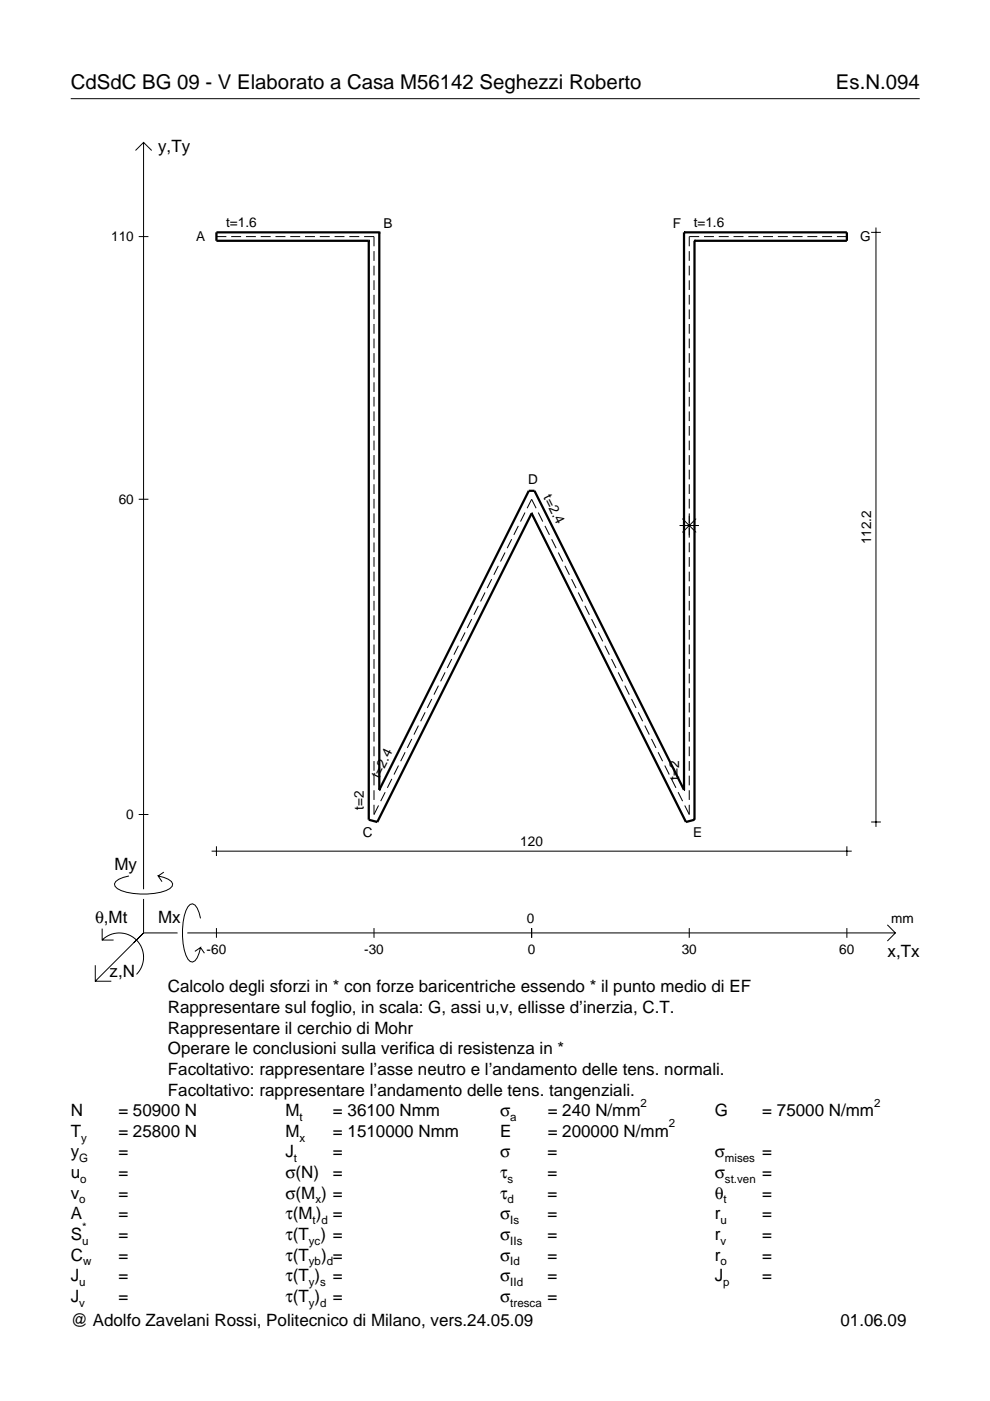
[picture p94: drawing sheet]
<svg xmlns="http://www.w3.org/2000/svg" width="210mm" height="297mm" viewBox="0 0 210 297" stroke-linecap="round" stroke-linejoin="round" font-family="sans-serif">
<defs><g id="words">
<g font-size="4.3">
<text x="15" y="18.9">CdSdC BG 09 - V Elaborato a Casa M56142 Seghezzi Roberto</text>
<text x="177.2" y="18.9">Es.N.094</text>
</g>
<g font-size="3.6">
<text x="33.5" y="32.3">y,Ty</text>
<text x="24.3" y="184.4">My</text>
<text x="20.1" y="195.7">θ,Mt</text>
<text x="33.5" y="195.7">Mx</text>
<text x="188.2" y="203">x,Tx</text>
<text x="23.2" y="207.1">z,N</text>
<text x="35.6" y="210.4">Calcolo degli sforzi in * con forze baricentriche essendo * il punto medio di EF</text>
<text x="35.6" y="214.8">Rappresentare sul foglio, in scala: G, assi u,v, ellisse d’inerzia, C.T.</text>
<text x="35.6" y="219.2">Rappresentare il cerchio di Mohr</text>
<text x="35.6" y="223.5">Operare le conclusioni sulla verifica di resistenza in *</text>
<text x="35.6" y="227.9">Facoltativo: rappresentare l’asse neutro e l’andamento delle tens. normali.</text>
<text x="35.6" y="232.3">Facoltativo: rappresentare l’andamento delle tens. tangenziali.</text>
<text x="15" y="236.7">N</text>
<text x="25.1" y="236.7">= 50900 N</text>
<text x="60.5" y="236.7">M</text>
<text x="70.6" y="236.7">= 36100 Nmm</text>
<text x="106" y="236.7">σ</text>
<text x="116.1" y="236.7">= 240 N/mm</text>
<text x="151.5" y="236.7">G</text>
<text x="161.6" y="236.7">= 75000 N/mm</text>
<text x="15" y="245.4">y</text>
<text x="15" y="241">T</text>
<text x="25.1" y="245.4">=</text>
<text x="25.1" y="241">= 25800 N</text>
<text x="60.5" y="245.4">J</text>
<text x="60.5" y="241">M</text>
<text x="70.6" y="245.4">=</text>
<text x="70.6" y="241">= 1510000 Nmm</text>
<text x="106" y="245.4">σ</text>
<text x="106" y="241">E</text>
<text x="116.1" y="245.4">=</text>
<text x="116.1" y="241">= 200000 N/mm</text>
<text x="151.5" y="245.4">σ</text>
<text x="161.6" y="245.4">=</text>
<text x="15" y="249.8">u</text>
<text x="25.1" y="249.8">=</text>
<text x="60.5" y="249.8">σ(N)</text>
<text x="70.6" y="249.8">=</text>
<text x="106" y="249.8">τ</text>
<text x="116.1" y="249.8">=</text>
<text x="151.5" y="249.8">σ</text>
<text x="161.6" y="249.8">=</text>
<text x="15" y="254.2">v</text>
<text x="25.1" y="254.2">=</text>
<text x="60.5" y="254.2">σ(M ) =</text>
<text x="106" y="254.2">τ</text>
<text x="116.1" y="254.2">=</text>
<text x="151.5" y="254.2">θ</text>
<text x="161.6" y="254.2">=</text>
<text x="15" y="258.5">A</text>
<text x="15" y="262.9">S</text>
<text x="25.1" y="262.9">=</text>
<text x="25.1" y="258.5">=</text>
<text x="60.5" y="262.9">τ(T ) =</text>
<text x="60.5" y="258.5">τ(M ) =</text>
<text x="106" y="258.5">σ</text>
<text x="106" y="262.9">σ</text>
<text x="116.1" y="258.5">=</text>
<text x="116.1" y="262.9">=</text>
<text x="151.5" y="258.5">r</text>
<text x="151.5" y="262.9">r</text>
<text x="161.6" y="258.5">=</text>
<text x="161.6" y="262.9">=</text>
<text x="15" y="267.3">C</text>
<text x="25.1" y="267.3">=</text>
<text x="60.5" y="267.3">τ(T</text>
<text x="68.1" y="267.3">) =</text>
<text x="106" y="267.3">σ</text>
<text x="116.1" y="267.3">=</text>
<text x="151.5" y="267.3">r</text>
<text x="161.6" y="267.3">=</text>
<text x="15" y="271.7">J</text>
<text x="25.1" y="271.7">=</text>
<text x="60.5" y="271.7">τ(T )</text>
<text x="70.6" y="271.7">=</text>
<text x="106" y="271.7">σ</text>
<text x="116.1" y="271.7">=</text>
<text x="151.5" y="271.7">J</text>
<text x="161.6" y="271.7">=</text>
<text x="15" y="276">J</text>
<text x="15" y="281.2">@ Adolfo Zavelani Rossi, Politecnico di Milano, vers.24.05.09</text>
<text x="25.1" y="276">=</text>
<text x="60.5" y="276">τ(T )</text>
<text x="70.6" y="276">=</text>
<text x="106" y="276">σ</text>
<text x="116.1" y="276">=</text>
<text x="178.2" y="281.2">01.06.09</text>
</g>
<g font-size="2.9">
<text x="23.6" y="51.2">110</text>
<text x="41.6" y="51.1">A</text>
<text x="47.9" y="48.2">t=1.6</text>
<text x="81.3" y="48.3">B</text>
<text x="142.6" y="48.3">F</text>
<text x="147.1" y="48.2">t=1.6</text>
<text x="182.4" y="51.1">G</text>
<text x="25.2" y="106.9">60</text>
<text x="112" y="102.5">D</text>
<text x="115.2" y="105.4" transform="rotate(63 115.2 105.4)">t=2.4</text>
<text x="184.7" y="115.4" transform="rotate(-90 184.7 115.4)">112.2</text>
<text x="80.4" y="165.2" transform="rotate(-63 80.4 165.2)">t=2.4</text>
<text x="144" y="165.4" transform="rotate(-90 144 165.4)">t=2</text>
<text x="26.8" y="173.7">0</text>
<text x="77.2" y="171.7" transform="rotate(-90 77.2 171.7)">t=2</text>
<text x="76.9" y="177.5">C</text>
<text x="110.3" y="179.4">120</text>
<text x="147" y="177.5">E</text>
<text x="111.7" y="195.7">0</text>
<text x="189" y="195.7">mm</text>
<text x="43.8" y="202.2">-60</text>
<text x="77.2" y="202.2">-30</text>
<text x="111.9" y="202.2">0</text>
<text x="144.5" y="202.2">30</text>
<text x="178" y="202.2">60</text>
</g>
<g font-size="2.4">
<text x="63.5" y="237.7">t</text>
<text x="108.2" y="237.7">a</text>
<text x="135.8" y="234.7">2</text>
<text x="141.8" y="239">2</text>
<text x="185.3" y="234.7">2</text>
<text x="17.2" y="242">y</text>
<text x="63.5" y="242">x</text>
<text x="16.8" y="246.4">G</text>
<text x="17" y="250.8">o</text>
<text x="62.3" y="246.4">t</text>
<text x="107.6" y="250.8">s</text>
<text x="153.7" y="246.4">mises</text>
<text x="153.7" y="250.8">st.ven</text>
<text x="16.8" y="255.2">o</text>
<text x="66.9" y="255.2">x</text>
<text x="107.6" y="255.2">d</text>
<text x="153.4" y="255.2">t</text>
<text x="17.4" y="263.9">u</text>
<text x="17.4" y="260.9">*</text>
<text x="65.5" y="263.9">yc</text>
<text x="66.3" y="259.5">t d</text>
<text x="108.2" y="259.5">Is</text>
<text x="108.2" y="263.9">IIs</text>
<text x="152.7" y="259.5">u</text>
<text x="152.7" y="263.9">v</text>
<text x="17.6" y="268.3">w</text>
<text x="65.5" y="268.3">yb d</text>
<text x="108.2" y="268.3">Id</text>
<text x="152.7" y="268.3">o</text>
<text x="16.8" y="272.7">u</text>
<text x="65.5" y="272.7">y s</text>
<text x="108.2" y="272.7">IId</text>
<text x="153.3" y="272.7">p</text>
<text x="16.8" y="277">v</text>
<text x="65.5" y="277">y d</text>
<text x="108.2" y="277">tresca</text>
</g>
</g></defs>
<g fill="none" stroke="#000" stroke-width=".21">
<path d="M15 20.9h180M28.7 31.9l1.7-1.7 1.8 1.7M30.4 30.2v158.3M29.4 50.2h2.1M45.9 50.2h2.1M49 50.2h2.1M52.1 50.2h2.1M55.3 50.2h2.1M58.4 50.2h2.1M61.5 50.2h2.1M64.7 50.2h2.1M67.8 50.2h2.1"/>
<path d="M70.9 50.2h2.1M74.1 50.2h2.1M77.2 50.2h2.1v2M79.3 53.2v2.1M79.3 56.3v2.1M79.3 59.4v2.1M146.1 53.2v2.1M146.1 56.3v2.1M146.1 59.4v2.1M148.2 50.2h-2.1v2M149.3 50.2h2.1M152.4 50.2h2.1"/>
<path d="M155.5 50.2h2.1M158.7 50.2h2.1M161.8 50.2h2.1M164.9 50.2h2.1M168.1 50.2h2.1M171.2 50.2h2.1M174.3 50.2h2.1M177.4 50.2h2.2M184.7 49.3h2.1M185.7 48.2v127.1M79.3 62.5v2.1M79.3 65.6v2.1"/>
<path d="M79.3 68.7v2.1M79.3 71.8v2M79.3 74.9v2M79.3 78v2M146.1 62.5v2.1M146.1 65.6v2.1M146.1 68.7v2.1M146.1 71.8v2M146.1 74.9v2M146.1 78v2M79.3 81.1v2M79.3 84.1v2.1"/>
<path d="M79.3 87.2v2.1M79.3 90.3v2.1M79.3 93.4v2.1M79.3 96.5v2.1M79.3 99.6v2M146.1 81.1v2M146.1 84.1v2.1M146.1 87.2v2.1M146.1 90.3v2.1M146.1 93.4v2.1M146.1 96.5v2.1M146.1 99.6v2"/>
<path d="M29.4 105.9h2.1M79.3 102.7v2M79.3 105.8v2M79.3 108.9v2M79.3 111.9v2.1M79.3 115v2.1M79.3 118.1v2.1M105.7 120l-1 1.9M107.1 117.1l-1 2M108.5 114.3l-1 1.9M109.9 111.5l-1 1.9M111.3 108.7l-.9 1.9"/>
<path d="M111.8 107.8l.9-1.9 1 1.9M114.1 108.7l1 1.9M115.5 111.5l1 1.9M117 114.3l.9 1.9M118.4 117.1l.9 2M119.8 120l.9 1.9M144.1 111.4h4.1M144.7 110l2.9 2.9M146.1 102.7v2M146.1 105.8v2M146.1 108.9v5.1M146.1 115v2.1"/>
<path d="M146.1 118.1v2.1M147.6 110l-2.9 2.9M79.3 121.2v2.1M79.3 124.3v2.1M79.3 127.4v2M79.3 130.5v2M79.3 133.6v2M79.3 136.7v2M79.3 139.7v2.1M95.8 139.7l-1 1.9M97.2 136.9l-1 1.9M98.6 134.1l-1 1.9"/>
<path d="M100 131.3l-.9 1.9M101.4 128.4l-.9 1.9M102.8 125.6l-.9 1.9M104.2 122.8l-.9 1.9M121.2 122.8l.9 1.9M122.6 125.6l.9 1.9M124 128.4l1 1.9M125.4 131.3l1 1.9M126.8 134.1l1 1.9M128.2 136.9l1 1.9M129.7 139.7l.9 1.9M146.1 121.2v2.1"/>
<path d="M146.1 124.3v2.1M146.1 127.4v2M146.1 130.5v2M146.1 133.6v2M146.1 136.7v2M146.1 139.7v2.1M79.3 142.8v2.1M79.3 145.9v2.1M79.3 149v2.1M79.3 152.1v2.1M79.3 155.2v2M79.3 158.3v2"/>
<path d="M85.9 159.5l-1 1.9M87.3 156.7l-.9 1.9M88.7 153.8l-.9 2M90.1 151l-.9 1.9M91.5 148.2l-.9 1.9M93 145.4l-1 1.9M94.4 142.6l-1 1.9M131.1 142.6l.9 1.9M132.5 145.4l.9 1.9M133.9 148.2l.9 1.9M135.3 151l1 1.9M136.7 153.8l1 2"/>
<path d="M138.1 156.7l1 1.9M139.5 159.5l1 1.9M146.1 142.8v2.1M146.1 145.9v2.1M146.1 149v2.1M146.1 152.1v2.1M146.1 155.2v2M146.1 158.3v2M29.4 172.7h2.1M45.9 179.4v2.1M79.3 161.4v2M79.3 164.5v2"/>
<path d="M79.3 167.5v2.1M79.3 170.6v2.1l1-1.9M81.7 168l-1 1.9M83.1 165.1l-1 1.9M84.5 162.3l-1 1.9M140.9 162.3l1 1.9M142.4 165.1l.9 1.9M143.8 168l.9 1.9M146.1 161.4v2M146.1 164.5v2M146.1 167.5v2.1M146.1 170.6v2.1l-.9-1.9"/>
<path d="M179.6 179.4v2.1M184.7 174.3h2.1M21.7 199.3a5.1 5.1 0 0 1 7.2 0 5.1 5.1 0 0 1 0 7.3M21.7 196.9v2.4h2.4M27.3 185.7a3.6 3.6 0 0 0-3 1.7l.1 .5a5.6 5.6 0 0 0 3.8 1.5 13.4 13.4 0 0 0 7.8-1l.5-.5 .1-.5a3.6 3.6 0 0 0-3.1-1.7l.8 1.2M30.4 190.6v7.2M30.4 197.8l-10.2 10.2M30.4 197.8h7.2M34.7 184.9l-1.2 .8M39.7 197.8h150.1M42.5 194.7a3.6 3.6 0 0 0-1.7-3.1l-.5 .2a5.7 5.7 0 0 0-1.5 3.7 13.3 13.3 0 0 0 1 7.9l.5 .5 .5 .1a3.6 3.6 0 0 0 1.7-3.1l-1.2 .8M44.9 180.5h135.7"/>
<path d="M45.9 196.8v2M79.3 196.8v2M112.7 196.8v2M146.1 196.8v2M179.6 196.8v2M188.1 196.1l1.7 1.7-1.7 1.7M20.2 204.7v3.3h3.4M42.5 200.9l.8 1.2"/>
</g>
<g fill="none" stroke="#000" stroke-width=".48">
<path d="M78.2 51.1h.1M78.2 51.1v122.7l1.8 .5 32.7-65.5M80.4 49.3h.1M80.4 49.3h-34.5v1.8h32.3M80.4 49.3v118.2M145 49.3h.1M145 49.3h34.6v1.8h-32.4M145 49.3v118.2M147.2 51.1h.1M147.2 51.1v122.7l-1.8 .5-32.7-65.5M112.7 108.8h.1M80.4 167.5h.1"/>
<path d="M80.4 167.5l31.7-63.4h1.2l31.7 63.4M145 167.5h.1"/>
</g>
<use href="#words"/>
</svg>
